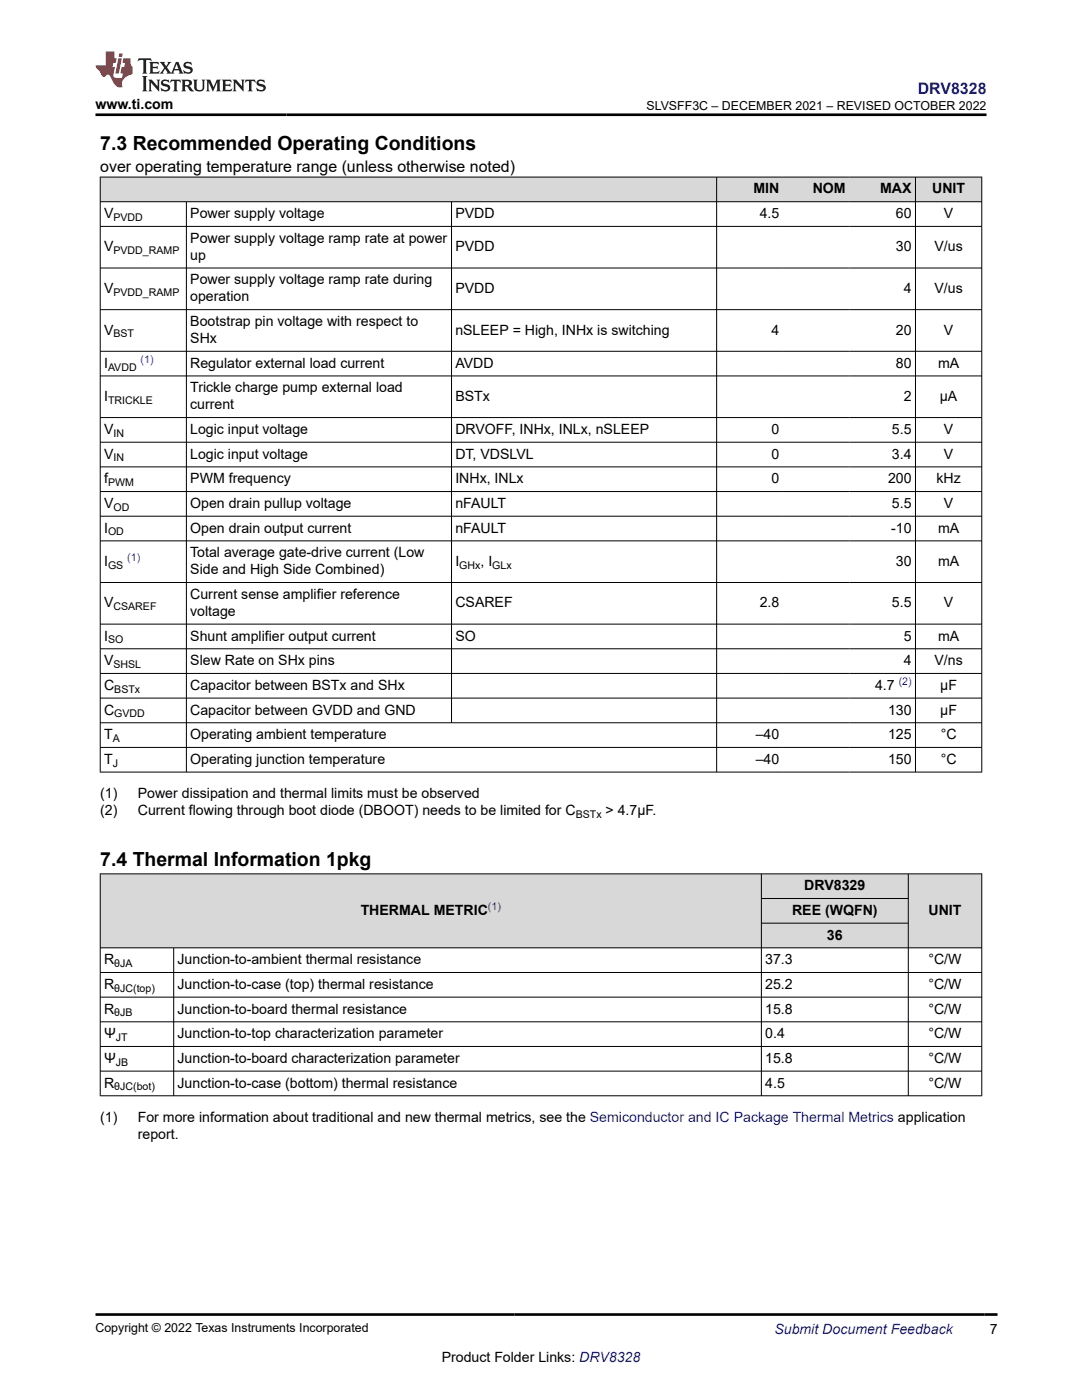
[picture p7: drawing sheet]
<svg xmlns="http://www.w3.org/2000/svg" width="216mm" height="279mm" viewBox="0 0 216 279" stroke-linecap="round" stroke-linejoin="round" font-family="sans-serif">
<defs><g id="words">
<g font-size="3.9">
<text x="20" y="29.9">7.3 Recommended Operating Conditions</text>
<text x="20" y="172.8">7.4 Thermal Information 1pkg</text>
</g>
<text font-size="3.2" fill="#00f" x="183.1" y="18.7">DRV8328</text>
<text font-size="3.2" x="20" y="34.3">over operating temperature range (unless otherwise noted)</text>
<g font-size="2.8">
<text x="19.1" y="21.8">www.ti.com</text>
<text x="150.3" y="38.6">MIN</text>
<text x="162.2" y="38.6">NOM</text>
<text x="175.6" y="38.6">MAX</text>
<text x="186" y="38.6">UNIT</text>
<text x="20.8" y="43.5">V</text>
<text x="38" y="43.5">Power supply voltage</text>
<text x="90.9" y="43.5">PVDD</text>
<text x="151.6" y="43.5">4.5</text>
<text x="178.8" y="43.5">60</text>
<text x="188.3" y="43.5">V</text>
<text x="20.8" y="50.1">V</text>
<text x="38" y="48.5">Power supply voltage ramp rate at power</text>
<text x="38" y="51.8">up</text>
<text x="90.9" y="50.1">PVDD</text>
<text x="178.8" y="50.1">30</text>
<text x="186.5" y="50.1">V/us</text>
<text x="20.8" y="58.5">V</text>
<text x="38" y="56.8">Power supply voltage ramp rate during</text>
<text x="90.9" y="58.5">PVDD</text>
<text x="180.3" y="58.5">4</text>
<text x="186.5" y="58.5">V/us</text>
<text x="38" y="60.2">operation</text>
<text x="38" y="65.1">Bootstrap pin voltage with respect to</text>
<text x="20.8" y="66.8">V</text>
<text x="38" y="68.5">SHx</text>
<text x="90.9" y="66.8">nSLEEP = High, INHx is switching</text>
<text x="153.9" y="66.8">4</text>
<text x="178.8" y="66.8">20</text>
<text x="188.3" y="66.8">V</text>
<text x="20.8" y="73.4">I</text>
<text x="38" y="73.4">Regulator external load current</text>
<text x="90.9" y="73.4">AVDD</text>
<text x="178.8" y="73.4">80</text>
<text x="187.2" y="73.4">mA</text>
<text x="20.8" y="80">I</text>
<text x="38" y="78.3">Trickle charge pump external load</text>
<text x="38" y="81.7">current</text>
<text x="90.9" y="80">BSTx</text>
<text x="180.3" y="80">2</text>
<text x="187.5" y="80">µA</text>
<text x="20.8" y="86.6">V</text>
<text x="38" y="86.6">Logic input voltage</text>
<text x="90.9" y="86.6">DRVOFF, INHx, INLx, nSLEEP</text>
<text x="153.9" y="86.6">0</text>
<text x="178" y="86.6">5.5</text>
<text x="188.3" y="86.6">V</text>
<text x="20.8" y="91.5">V</text>
<text x="38" y="91.5">Logic input voltage</text>
<text x="90.9" y="91.5">DT, VDSLVL</text>
<text x="153.9" y="91.5">0</text>
<text x="178" y="91.5">3.4</text>
<text x="188.3" y="91.5">V</text>
<text x="20.8" y="96.5">f</text>
<text x="20.8" y="101.4">V</text>
<text x="38" y="96.5">PWM frequency</text>
<text x="38" y="101.4">Open drain pullup voltage</text>
<text x="90.9" y="96.5">INHx, INLx</text>
<text x="90.9" y="101.4">nFAULT</text>
<text x="153.9" y="96.5">0</text>
<text x="177.2" y="96.5">200</text>
<text x="178" y="101.4">5.5</text>
<text x="186.9" y="96.5">kHz</text>
<text x="188.3" y="101.4">V</text>
<text x="20.8" y="106.3">I</text>
<text x="38" y="106.3">Open drain output current</text>
<text x="90.9" y="106.3">nFAULT</text>
<text x="177.8" y="106.3">-10</text>
<text x="187.2" y="106.3">mA</text>
<text x="20.8" y="112.9">I</text>
<text x="38" y="111.2">Total average gate-drive current (Low</text>
<text x="90.9" y="112.9">I</text>
<text x="95.9" y="112.9">, I</text>
<text x="178.8" y="112.9">30</text>
<text x="187.2" y="112.9">mA</text>
<text x="38" y="114.6">Side and High Side Combined)</text>
<text x="38" y="119.5">Current sense amplifier reference</text>
<text x="20.8" y="121.2">V</text>
<text x="38" y="122.9">voltage</text>
<text x="90.9" y="121.2">CSAREF</text>
<text x="151.6" y="121.2">2.8</text>
<text x="178" y="121.2">5.5</text>
<text x="188.3" y="121.2">V</text>
<text x="20.8" y="127.8">I</text>
<text x="38" y="127.8">Shunt amplifier output current</text>
<text x="90.9" y="127.8">SO</text>
<text x="180.3" y="127.8">5</text>
<text x="187.2" y="127.8">mA</text>
<text x="20.8" y="132.8">V</text>
<text x="20.8" y="137.7">C</text>
<text x="38" y="132.8">Slew Rate on SHx pins</text>
<text x="38" y="137.7">Capacitor between BSTx and SHx</text>
<text x="174.6" y="137.7">4.7</text>
<text x="180.3" y="132.8">4</text>
<text x="186.5" y="132.8">V/ns</text>
<text x="187.6" y="137.7">µF</text>
<text x="20.8" y="142.6">C</text>
<text x="38" y="142.6">Capacitor between GVDD and GND</text>
<text x="177.2" y="142.6">130</text>
<text x="187.6" y="142.6">µF</text>
<text x="20.8" y="147.5">T</text>
<text x="38" y="147.5">Operating ambient temperature</text>
<text x="150.8" y="147.5">–40</text>
<text x="177.2" y="147.5">125</text>
<text x="187.7" y="147.5">°C</text>
<text x="20.8" y="152.4">T</text>
<text x="38" y="152.4">Operating junction temperature</text>
<text x="150.8" y="152.4">–40</text>
<text x="177.2" y="152.4">150</text>
<text x="187.7" y="152.4">°C</text>
<text x="20" y="159.2">(1)</text>
<text x="27.5" y="159.2">Power dissipation and thermal limits must be observed</text>
<text x="20" y="162.6">(2)</text>
<text x="27.5" y="162.6">Current flowing through boot diode (DBOOT) needs to be limited for C</text>
<text x="120.8" y="162.6">&gt; 4.7µF.</text>
<text x="160.5" y="177.7">DRV8329</text>
<text x="72" y="182.6">THERMAL METRIC</text>
<text x="158" y="182.6">REE (WQFN)</text>
<text x="185.3" y="182.6">UNIT</text>
<text x="165" y="187.5">36</text>
<text x="20.8" y="192.4">R</text>
<text x="20.8" y="197.4">R</text>
<text x="35.4" y="192.4">Junction-to-ambient thermal resistance</text>
<text x="35.4" y="197.4">Junction-to-case (top) thermal resistance</text>
<text x="152.7" y="192.4">37.3</text>
<text x="152.7" y="197.4">25.2</text>
<text x="185.3" y="192.4">°C/W</text>
<text x="185.3" y="197.4">°C/W</text>
<text x="20.8" y="202.3">R</text>
<text x="35.4" y="202.3">Junction-to-board thermal resistance</text>
<text x="152.7" y="202.3">15.8</text>
<text x="185.3" y="202.3">°C/W</text>
<text x="20.8" y="207.2">Ψ</text>
<text x="35.4" y="207.2">Junction-to-top characterization parameter</text>
<text x="152.7" y="207.2">0.4</text>
<text x="185.3" y="207.2">°C/W</text>
<text x="20.8" y="212.1">Ψ</text>
<text x="35.4" y="212.1">Junction-to-board characterization parameter</text>
<text x="152.7" y="212.1">15.8</text>
<text x="185.3" y="212.1">°C/W</text>
<text x="20.8" y="217">R</text>
<text x="35.4" y="217">Junction-to-case (bottom) thermal resistance</text>
<text x="152.7" y="217">4.5</text>
<text x="185.3" y="217">°C/W</text>
<text x="20" y="223.8">(1)</text>
<text x="27.5" y="227.2">report.</text>
<text x="27.5" y="223.8">For more information about traditional and new thermal metrics, see the Semiconductor and IC Package Thermal Metrics application</text>
<text x="197.5" y="266.1">7</text>
<text x="88.1" y="271.7">Product Folder Links: DRV8328</text>
</g>
<text font-size="2.8" fill="#00f" x="154.5" y="266.2">Submit Document Feedback</text>
<g font-size="2.5">
<text x="129" y="21.9">SLVSFF3C – DECEMBER 2021 – REVISED OCTOBER 2022</text>
<text x="19.1" y="265.9">Copyright © 2022 Texas Instruments Incorporated</text>
</g>
<g font-size="2.1">
<text x="22.6" y="44.1">PVDD</text>
<text x="22.6" y="50.7">PVDD_RAMP</text>
<text x="22.6" y="59">PVDD_RAMP</text>
<text x="22.6" y="67.3">BST</text>
<text x="21.6" y="73.9">AVDD</text>
<text x="21.6" y="80.6">TRICKLE</text>
<text x="22.6" y="87.2">IN</text>
<text x="22.6" y="92.1">IN</text>
<text x="21.6" y="97">PWM</text>
<text x="22.6" y="101.9">OD</text>
<text x="21.6" y="106.9">OD</text>
<text x="21.6" y="113.5">GS</text>
<text x="91.6" y="113.5">GHx</text>
<text x="98.2" y="113.5">GLx</text>
<text x="22.6" y="121.8">CSAREF</text>
<text x="21.6" y="128.4">SO</text>
<text x="22.6" y="133.3">SHSL</text>
<text x="22.8" y="138.2">BSTx</text>
<text x="22.8" y="143.2">GVDD</text>
<text x="22.5" y="148.1">A</text>
<text x="22.5" y="153">J</text>
<text x="114.9" y="163.2">BSTx</text>
<text x="22.8" y="193">θJA</text>
<text x="22.8" y="197.9">θJC(top)</text>
<text x="22.8" y="202.8">θJB</text>
<text x="23.1" y="207.8">JT</text>
<text x="23.1" y="212.7">JB</text>
<text x="22.8" y="217.6">θJC(bot)</text>
</g>
<g font-size="2.1" fill="#00f">
<text x="28.1" y="72.4">(1)</text>
<text x="25.4" y="112">(1)</text>
<text x="179.3" y="136.7">(2)</text>
<text x="97.4" y="181.6">(1)</text>
</g>
</g></defs>
<g fill="#d8d8d8">
<path d="M20 35.3h175.9v5h-175.9z" fill-rule="evenodd"/>
<path d="M20.1 35.4h122.8v4.8h-122.8z" fill-rule="evenodd"/>
<path d="M143.1 35.4h13.1v4.8h-13.1z" fill-rule="evenodd"/>
<path d="M156.2 35.4h13.2v4.8h-13.2z" fill-rule="evenodd"/>
<path d="M169.4 35.4h13.2v4.8h-13.2z" fill-rule="evenodd"/>
<path d="M182.7 35.4h13.1v4.8h-13.1z" fill-rule="evenodd"/>
</g>
<g fill="none" stroke="#000" stroke-width=".2">
<path d="M19.9 35.3h176.1M20 35.3v118.8M143 35.3v118.8M182.7 35.3v118.8M195.9 35.3v118.8M19.9 40.3h176.1M19.9 45.2h176.1M19.9 53.5h176.1M37.2 40.3v113.8M90.1 40.3v104M19.9 61.8h176.1M19.9 70.1h176.1"/>
<path d="M19.9 75h176.1M19.9 83.3h176.1M19.9 88.3h176.1M19.9 93.2h176.1M19.9 98.1h176.1M19.9 103h176.1M19.9 107.9h176.1M19.9 116.2h176.1M19.9 124.6h176.1M19.9 129.5h176.1M19.9 134.4h176.1M19.9 139.3h176.1"/>
<path d="M19.9 144.2h176.1M19.9 149.2h176.1M19.9 154.1h176.1"/>
</g>
<g fill="#d8d8d8">
<path d="M20 174.4h175.9v4.9h-175.9z" fill-rule="evenodd"/>
<path d="M20.1 174.5h131.8v14.6h-131.8z" fill-rule="evenodd"/>
<path d="M152 174.5h29.2v4.8h-29.2z" fill-rule="evenodd"/>
<path d="M181.3 174.5h14.5v14.6h-14.5z" fill-rule="evenodd"/>
<path d="M152 179.4h29.2v4.8h-29.2z" fill-rule="evenodd"/>
<path d="M152 184.3h29.2v4.8h-29.2z" fill-rule="evenodd"/>
</g>
<g fill="none" stroke="#000" stroke-width=".2">
<path d="M19.9 174.4h176.1M20 174.3v44.4M151.9 174.3v44.4M151.9 179.3h29.4M181.2 174.3v44.4M195.9 174.3v44.4M19.9 189.2h176.1M19.9 194.1h176.1M19.9 199h176.1M34.7 189.2v29.5M151.9 184.2h29.4M19.9 203.9h176.1"/>
<path d="M19.9 208.8h176.1M19.9 213.8h176.1M19.9 218.7h176.1"/>
</g>
<path d="M27.7 11.6l-.2 .6 .5-.2h.6v.1v2.2l-.2 .4h1l-.2-.4v-2.2v-.1h.5l.5 .2-.1-.6zM29.8 12.4l.2 .3v1.6l-.2 .4h1.9l.1-.6a1.08 1.08 0 0 1-1.3 .2v-.7h.6l.4 .2v-.7l-.4 .2h-.6v-.5l.2-.2a1 1 0 0 1 1 .3l-.1-.5zM31.8 12.4l1 1.1-1 1.2h.9l-.2-.2 .4-.8 .5 .8-.2 .2h1.6l-.2-.2 .1-.5h1l.1 .5-.1 .2h.9l-.2-.4-.8-1.9h-.5l-1 2.1-.8-1.1 .9-1h-.8l.2 .2-.5 .6-.3-.6 .1-.2zM35.2 12.8l.4 1h-.8zM36.8 12.5a.65 .65 0 0 0-.2 .7 .65 .65 0 0 0 .6 .5l.7 .1 .1 .3a.79 .79 0 0 1-.7 .4 .79 .79 0 0 1-.7-.5l.1 .7 .2-.1a.93 .93 0 0 0 1.1 0 .93 .93 0 0 0 .4-.9 1.46 1.46 0 0 0-1.2-.6l-.1-.3a1.09 1.09 0 0 1 1.2 .2l-.2-.6-.1 .1-.6-.2zM28.4 15.2l.2 .4v2.2l-.2 .4h1l-.2-.4v-2.2l.2-.4zM29.6 15.9l.2 .4v1.5l-.2 .4h.8l-.3-.4v-1.3l1.7 1.8v-2l.2-.4h-.8l.2 .2 .1 1.1-1.2-1.3zM32.3 16a.65 .65 0 0 0-.2 .8 .65 .65 0 0 0 .7 .4l.6 .2 .1 .2a.79 .79 0 0 1-.7 .4 .79 .79 0 0 1-.7-.5l.1 .7 .2-.1a.93 .93 0 0 0 1.1 .1 .93 .93 0 0 0 .4-1 1.46 1.46 0 0 0-1.2-.5l-.1-.4a1.09 1.09 0 0 1 1.2 .2l-.2-.6-.1 .1-.6-.1zM34.1 15.9l-.1 .6a.63 .63 0 0 1 .7-.3l.1 1.6-.3 .4h1l-.2-.4v-1.6a.66 .66 0 0 1 .8 .3l-.1-.6zM36.2 15.9l.2 .4v1.5l-.2 .4h.9l-.2-.2v-.7h.5l.1 .2a.79 .79 0 0 0 1.2 .6l-1-.9a.61 .61 0 0 0 .6-.6 .61 .61 0 0 0-.5-.7zM36.9 16.2h.2a.47 .47 0 0 1 .5 .1 .47 .47 0 0 1 .1 .5l-.2 .1-.6 .1zM38.5 15.9l.2 .2a2.27 2.27 0 0 0 .4 2 1.04 1.04 0 0 0 1.7-.7v-1.3l.2-.2h-.8l.2 .4v1.1a.6 .6 0 0 1-.6 .6 .6 .6 0 0 1-.6-.6v-1.1l.3-.4zM41.1 15.9l.2 .4v1.5l-.2 .4h.7l-.2-.4v-1.4l.9 1.9 .8-1.9v1.4l-.2 .4h1l-.3-.4v-1.5l.3-.4h-.8l-.7 1.5-.7-1.5zM44.3 15.9l.2 .4v1.5l-.2 .4h1.9l.1-.6a1.09 1.09 0 0 1-1.3 .2v-.7h.6l.4 .2v-.6l-.4 .2h-.6v-.6l.2-.1a1.01 1.01 0 0 1 1 .3l-.1-.6zM46.4 15.9l.3 .4v1.5l-.3 .4h.8l-.2-.4v-1.3l1.6 1.8v-2l.2-.4h-.7l.2 .2v1.1l-1.2-1.3zM49 15.9l-.1 .6a.63 .63 0 0 1 .8-.3v1.6l-.3 .4h1l-.2-.4v-1.6a.66 .66 0 0 1 .8 .3l-.1-.6zM51.4 16a.65 .65 0 0 0-.2 .8 .65 .65 0 0 0 .6 .4l.6 .2 .2 .2a.79 .79 0 0 1-.8 .4 .79 .79 0 0 1-.6-.5l.1 .7 .2-.1a.93 .93 0 0 0 1 .1 .93 .93 0 0 0 .5-1 1.46 1.46 0 0 0-1.3-.5l-.1-.4a1.09 1.09 0 0 1 1.3 .2l-.2-.6-.2 .1-.5-.1z" fill="#231f20"/>
<path d="M21.1 10.3v2.7h-2.1l.1 .4 .9 1a.95 .95 0 0 0 .9 .9 .59 .59 0 0 1 .6-.4 .59 .59 0 0 1 .5 .3l.4 .8a1.59 1.59 0 0 0 2.1 1.4 1.61 1.61 0 0 1 1-2.3l1-.3-.1-1.5a1.59 1.59 0 0 1-.4-1.7h-1.4l-.2 .9h.5l-.1 .9h-.5l-.2 .9v.3l.4 .1-.2 .9h-.6a.73 .73 0 0 1-1.1-.7l.3-1.5h-.5l.2-.9h.5l.2-.9h-.5v-1.3zM23.6 11.6l-.6 3.1h.7l.6-3.1zM23.8 10.7l-.1 .6h.7l.1-.6z" fill="#ed1c24"/>
<path d="M19.1 22.9h177.8M19.1 262.3h179.9" fill="none" stroke="#000" stroke-width=".53"/>
<use href="#words"/>
</svg>
